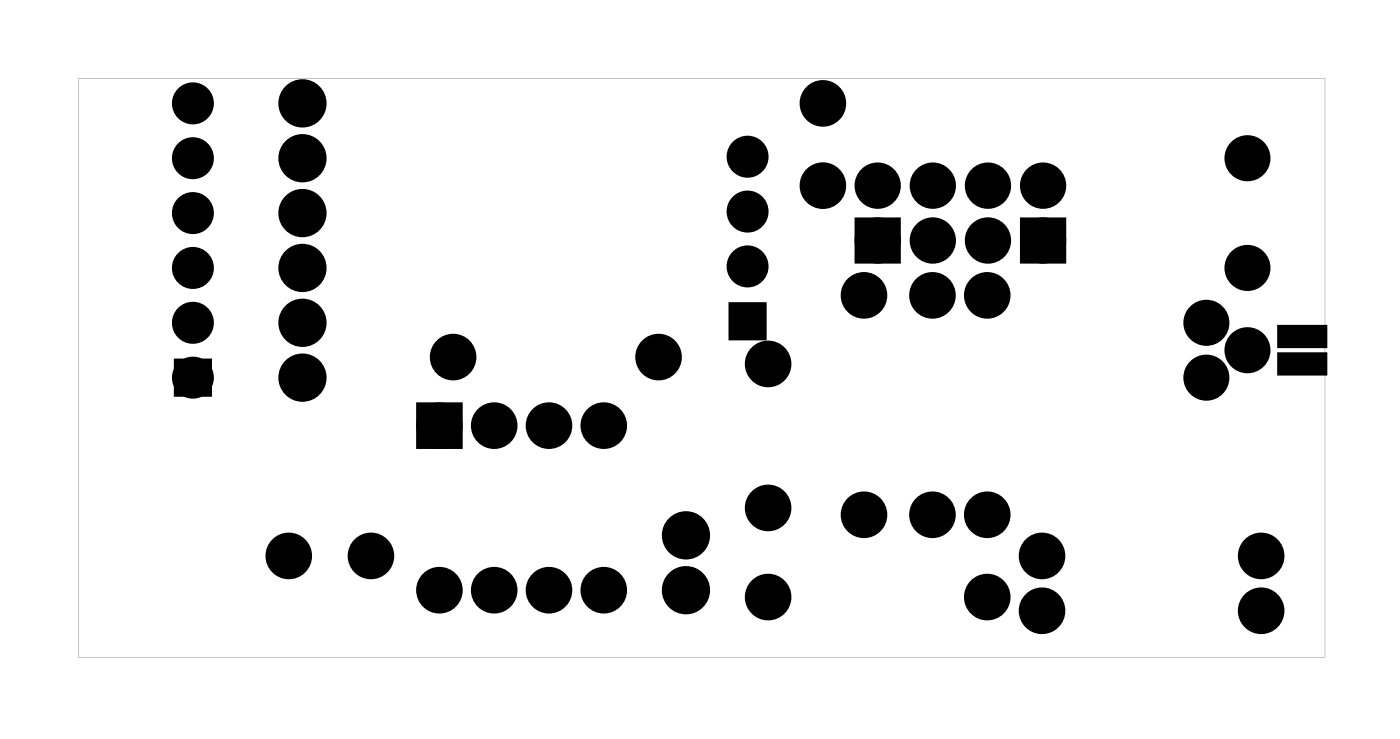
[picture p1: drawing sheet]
<svg xmlns="http://www.w3.org/2000/svg" width="65mm" height="34mm" viewBox="0 0 65 34" stroke-linecap="round" stroke-linejoin="round" font-family="sans-serif">
<g fill="#000">
<path d="M19.7 19h1.4v1.4h-1.4zM40 10.4h1.4v1.5h-1.4zM47.6 10.4h1.5v1.5h-1.5zM59.3 15.2h2.1v.8h-2.1zM59.3 16.4h2.1v.9h-2.1z"/>
<path d="M8.2 16.7h1.5v1.5h-1.5zM8.5 17.5a.47 .47 0 0 0 .9 0 .47 .47 0 0 0-.9 0z"/>
<path d="M33.9 14.1h1.5v1.5h-1.5zM34.2 14.9a.47 .47 0 0 0 .9 0 .47 .47 0 0 0-.9 0z"/>
<path d="M3.6 3.6v26.8h57.8v-26.8zM3.6 3.6h57.8v26.8h-57.8z"/>
</g>
<g fill="#000">
<circle cx="8.9" cy="17.5" r=".62"/>
<circle cx="8.9" cy="12.4" r=".62"/>
<circle cx="8.9" cy="4.8" r=".62"/>
<circle cx="8.9" cy="7.3" r=".62"/>
<circle cx="8.9" cy="14.9" r=".62"/>
<circle cx="8.9" cy="9.9" r=".62"/>
<circle cx="14" cy="17.5" r=".74"/>
<circle cx="14" cy="14.9" r=".74"/>
<circle cx="14" cy="12.4" r=".74"/>
<circle cx="14" cy="4.8" r=".74"/>
<circle cx="14" cy="7.3" r=".74"/>
<circle cx="14" cy="9.9" r=".74"/>
<circle cx="20.4" cy="19.7" r=".7"/>
<circle cx="21" cy="16.5" r=".7"/>
<circle cx="22.9" cy="19.7" r=".7"/>
<circle cx="25.5" cy="19.7" r=".7"/>
<circle cx="28" cy="19.7" r=".7"/>
<circle cx="30.5" cy="16.5" r=".7"/>
<circle cx="34.7" cy="14.9" r=".62"/>
<circle cx="34.7" cy="9.8" r=".62"/>
<circle cx="34.7" cy="7.3" r=".62"/>
<circle cx="34.7" cy="12.3" r=".62"/>
<circle cx="35.6" cy="16.9" r=".7"/>
<circle cx="38.2" cy="8.6" r=".7"/>
<circle cx="38.2" cy="4.8" r=".7"/>
<circle cx="40.1" cy="13.7" r=".7"/>
<circle cx="40.7" cy="11.1" r=".73"/>
<circle cx="40.7" cy="8.6" r=".73"/>
<circle cx="43.2" cy="13.7" r=".7"/>
<circle cx="43.3" cy="11.1" r=".73"/>
<circle cx="43.3" cy="8.6" r=".73"/>
<circle cx="45.8" cy="13.7" r=".7"/>
<circle cx="45.8" cy="11.1" r=".73"/>
<circle cx="45.8" cy="8.6" r=".73"/>
<circle cx="48.4" cy="11.1" r=".73"/>
<circle cx="48.4" cy="8.6" r=".73"/>
<circle cx="55.9" cy="14.9" r=".67"/>
<circle cx="55.9" cy="17.5" r=".67"/>
<circle cx="57.8" cy="16.2" r=".67"/>
<circle cx="57.8" cy="7.3" r=".67"/>
<circle cx="57.8" cy="12.4" r=".67"/>
<circle cx="13.4" cy="25.7" r=".7"/>
<circle cx="17.2" cy="25.7" r=".7"/>
<circle cx="20.4" cy="27.3" r=".7"/>
<circle cx="22.9" cy="27.3" r=".7"/>
<circle cx="25.5" cy="27.3" r=".7"/>
<circle cx="28" cy="27.3" r=".7"/>
<circle cx="31.8" cy="24.8" r=".74"/>
<circle cx="31.8" cy="27.3" r=".74"/>
<circle cx="35.6" cy="27.6" r=".7"/>
<circle cx="35.6" cy="23.5" r=".7"/>
<circle cx="40.1" cy="23.8" r=".7"/>
<circle cx="43.2" cy="23.8" r=".7"/>
<circle cx="45.8" cy="27.6" r=".7"/>
<circle cx="45.8" cy="23.8" r=".7"/>
<circle cx="48.3" cy="25.7" r=".7"/>
<circle cx="48.3" cy="28.3" r=".7"/>
<circle cx="58.5" cy="25.7" r=".7"/>
<circle cx="58.5" cy="28.3" r=".7"/>
</g>
<g fill="none" stroke="#000" stroke-width=".76" stroke-linecap="butt">
<path d="M19.7 19h1.4v1.4h-1.4z"/>
<circle cx="14" cy="14.9" r=".74"/>
<circle cx="14" cy="17.5" r=".74"/>
<circle cx="14" cy="12.4" r=".74"/>
<circle cx="14" cy="9.9" r=".74"/>
<circle cx="14" cy="7.3" r=".74"/>
<circle cx="14" cy="4.8" r=".74"/>
<circle cx="20.4" cy="19.7" r=".7"/>
<circle cx="21" cy="16.5" r=".7"/>
<circle cx="22.9" cy="19.7" r=".7"/>
<circle cx="25.5" cy="19.7" r=".7"/>
<circle cx="28" cy="19.7" r=".7"/>
<circle cx="30.5" cy="16.5" r=".7"/>
<circle cx="35.6" cy="16.9" r=".7"/>
<circle cx="38.2" cy="4.8" r=".7"/>
<circle cx="38.2" cy="8.6" r=".7"/>
<circle cx="40.1" cy="13.7" r=".7"/>
<circle cx="43.2" cy="13.7" r=".7"/>
<circle cx="45.8" cy="13.7" r=".7"/>
<circle cx="13.4" cy="25.7" r=".7"/>
<circle cx="17.2" cy="25.7" r=".7"/>
<circle cx="20.4" cy="27.3" r=".7"/>
<circle cx="22.9" cy="27.3" r=".7"/>
<circle cx="25.5" cy="27.3" r=".7"/>
<circle cx="28" cy="27.3" r=".7"/>
<circle cx="31.8" cy="24.8" r=".74"/>
<circle cx="31.8" cy="27.3" r=".74"/>
<circle cx="35.6" cy="27.6" r=".7"/>
<circle cx="35.6" cy="23.5" r=".7"/>
<circle cx="40.1" cy="23.8" r=".7"/>
<circle cx="43.2" cy="23.8" r=".7"/>
<circle cx="45.8" cy="27.6" r=".7"/>
<circle cx="45.8" cy="23.8" r=".7"/>
<circle cx="48.3" cy="25.7" r=".7"/>
<circle cx="48.3" cy="28.3" r=".7"/>
<circle cx="58.5" cy="25.7" r=".7"/>
<circle cx="58.5" cy="28.3" r=".7"/>
</g>
<g fill="none" stroke="#000" stroke-width=".69" stroke-linecap="butt">
<path d="M40 10.4h1.4v1.5h-1.4zM47.6 10.4h1.5v1.5h-1.5z"/>
<circle cx="8.9" cy="4.8" r=".62"/>
<circle cx="8.9" cy="14.9" r=".62"/>
<circle cx="8.9" cy="17.5" r=".62"/>
<circle cx="8.9" cy="12.4" r=".62"/>
<circle cx="8.9" cy="9.9" r=".62"/>
<circle cx="8.9" cy="7.3" r=".62"/>
<circle cx="34.7" cy="9.8" r=".62"/>
<circle cx="34.7" cy="12.3" r=".62"/>
<circle cx="34.7" cy="7.3" r=".62"/>
<circle cx="40.7" cy="8.6" r=".73"/>
<circle cx="40.7" cy="11.1" r=".73"/>
<circle cx="43.3" cy="8.6" r=".73"/>
<circle cx="43.3" cy="11.1" r=".73"/>
<circle cx="45.8" cy="8.6" r=".73"/>
<circle cx="45.8" cy="11.1" r=".73"/>
<circle cx="48.4" cy="8.6" r=".73"/>
<circle cx="48.4" cy="11.1" r=".73"/>
</g>
<g fill="none" stroke="#000" stroke-width=".25">
<path d="M8.2 16.7h1.5v1.5h-1.5zM33.9 14.1h1.5v1.5h-1.5zM59.3 15.2h2.1v.8h-2.1zM59.3 16.4h2.1v.9h-2.1z"/>
<circle cx="8.9" cy="17.5" r=".47"/>
<circle cx="34.7" cy="14.9" r=".62"/>
<circle cx="34.7" cy="14.9" r=".47"/>
</g>
<g fill="none" stroke="#000" stroke-width=".79" stroke-linecap="butt">
<circle cx="55.9" cy="14.9" r=".67"/>
<circle cx="55.9" cy="17.5" r=".67"/>
<circle cx="57.8" cy="16.2" r=".67"/>
<circle cx="57.8" cy="7.3" r=".67"/>
<circle cx="57.8" cy="12.4" r=".67"/>
</g>
</svg>
